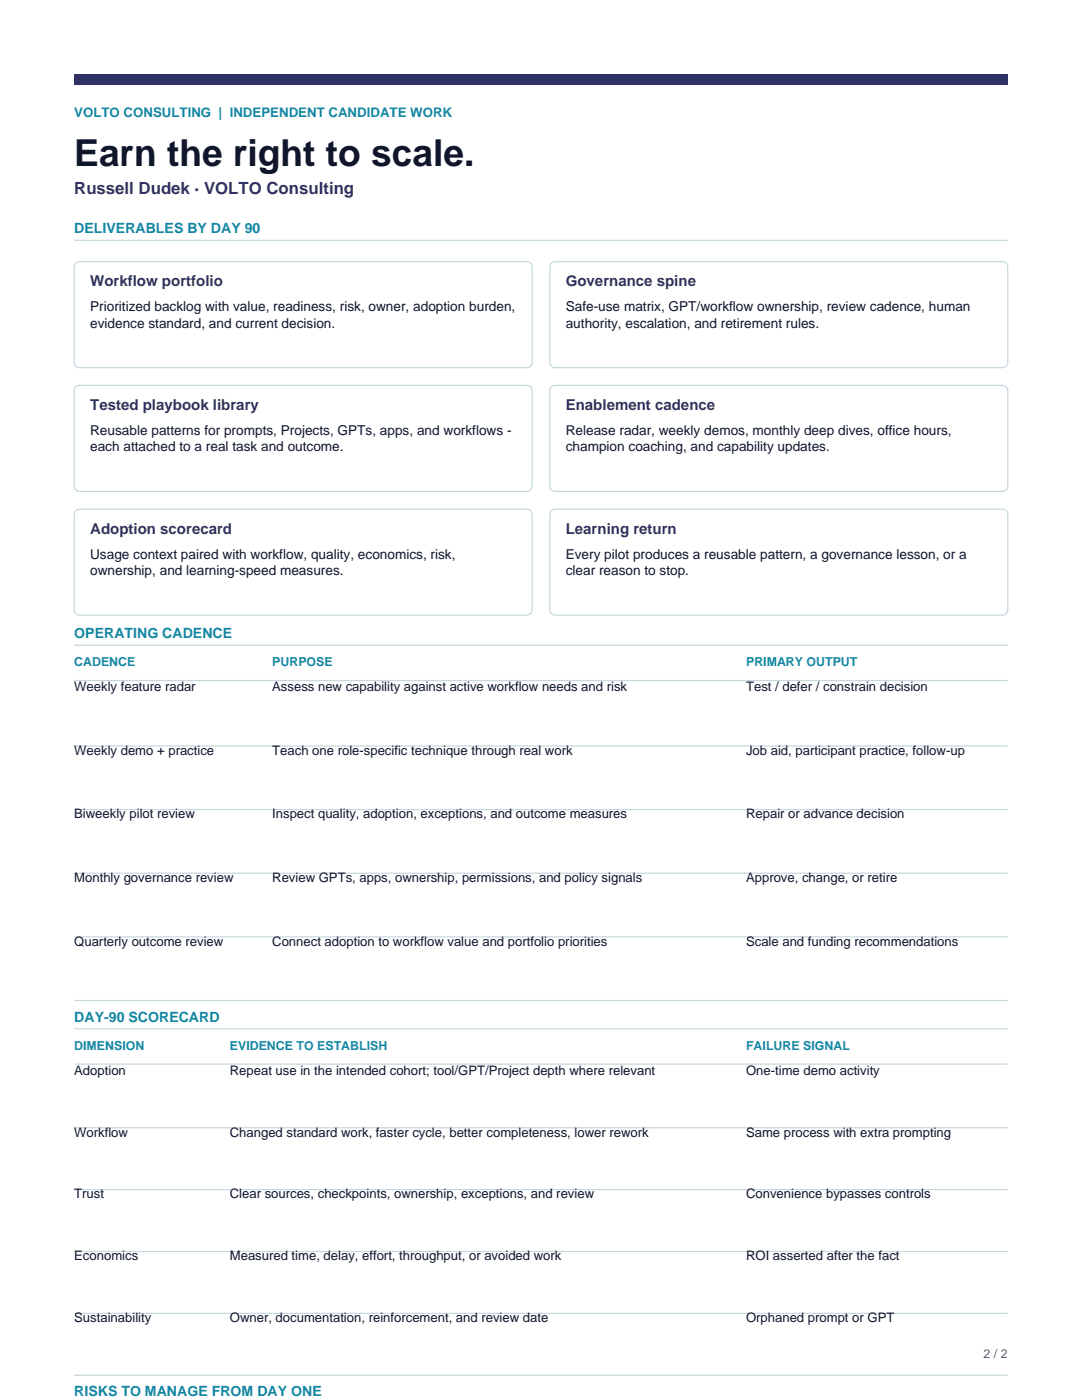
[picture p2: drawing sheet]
<svg xmlns="http://www.w3.org/2000/svg" width="216mm" height="279mm" viewBox="0 0 216 279" stroke-linecap="round" stroke-linejoin="round" font-family="sans-serif">
<defs><g id="words">
<text font-size="7.4" fill="#10172b" x="14.8" y="33.2">Earn the right to scale.</text>
<text font-size="3.4" fill="#303267" x="14.8" y="38.8">Russell Dudek · VOLTO Consulting</text>
<g font-size="3" fill="#303267">
<text x="18" y="57.2">Workflow portfolio</text>
<text x="112.9" y="57.2">Governance spine</text>
<text x="18" y="81.8">Tested playbook library</text>
<text x="112.9" y="81.8">Enablement cadence</text>
<text x="18" y="106.5">Adoption scorecard</text>
<text x="112.9" y="106.5">Learning return</text>
</g>
<g font-size="2.8" fill="#1487a4">
<text x="14.8" y="46.6">DELIVERABLES BY DAY 90</text>
<text x="14.8" y="127.4">OPERATING CADENCE</text>
<text x="14.8" y="203.9">DAY-90 SCORECARD</text>
<text x="14.8" y="278.7">RISKS TO MANAGE FROM DAY ONE</text>
</g>
<g font-size="2.7" fill="#10172b">
<text x="18" y="62.1">Prioritized backlog with value, readiness, risk, owner, adoption burden,</text>
<text x="18" y="65.4">evidence standard, and current decision.</text>
<text x="112.9" y="62.1">Safe-use matrix, GPT/workflow ownership, review cadence, human</text>
<text x="112.9" y="65.4">authority, escalation, and retirement rules.</text>
<text x="18" y="86.8">Reusable patterns for prompts, Projects, GPTs, apps, and workflows -</text>
<text x="112.9" y="86.8">Release radar, weekly demos, monthly deep dives, office hours,</text>
<text x="18" y="90.1">each attached to a real task and outcome.</text>
<text x="112.9" y="90.1">champion coaching, and capability updates.</text>
<text x="18" y="111.5">Usage context paired with workflow, quality, economics, risk,</text>
<text x="112.9" y="111.5">Every pilot produces a reusable pattern, a governance lesson, or a</text>
<text x="18" y="114.8">ownership, and learning-speed measures.</text>
<text x="112.9" y="114.8">clear reason to stop.</text>
</g>
<text font-size="2.6" fill="#1487a4" x="14.8" y="23.3">VOLTO CONSULTING | INDEPENDENT CANDIDATE WORK</text>
<g font-size="2.6" fill="#10172b">
<text x="14.8" y="137.9">Weekly feature radar</text>
<text x="54.3" y="137.9">Assess new capability against active workflow needs and risk</text>
<text x="148.9" y="137.9">Test / defer / constrain decision</text>
<text x="14.8" y="150.6">Weekly demo + practice</text>
<text x="54.3" y="150.6">Teach one role-specific technique through real work</text>
<text x="148.9" y="150.6">Job aid, participant practice, follow-up</text>
<text x="14.8" y="163.3">Biweekly pilot review</text>
<text x="54.3" y="163.3">Inspect quality, adoption, exceptions, and outcome measures</text>
<text x="148.9" y="163.3">Repair or advance decision</text>
<text x="14.8" y="176">Monthly governance review</text>
<text x="54.3" y="176">Review GPTs, apps, ownership, permissions, and policy signals</text>
<text x="148.9" y="176">Approve, change, or retire</text>
<text x="14.8" y="188.7">Quarterly outcome review</text>
<text x="54.3" y="188.7">Connect adoption to workflow value and portfolio priorities</text>
<text x="148.9" y="188.7">Scale and funding recommendations</text>
<text x="14.8" y="214.5">Adoption</text>
<text x="45.9" y="214.5">Repeat use in the intended cohort; tool/GPT/Project depth where relevant</text>
<text x="148.9" y="214.5">One-time demo activity</text>
<text x="14.8" y="226.8">Workflow</text>
<text x="45.9" y="226.8">Changed standard work, faster cycle, better completeness, lower rework</text>
<text x="148.9" y="226.8">Same process with extra prompting</text>
<text x="14.8" y="239.2">Trust</text>
<text x="45.9" y="239.2">Clear sources, checkpoints, ownership, exceptions, and review</text>
<text x="148.9" y="239.2">Convenience bypasses controls</text>
<text x="14.8" y="251.5">Economics</text>
<text x="45.9" y="251.5">Measured time, delay, effort, throughput, or avoided work</text>
<text x="148.9" y="251.5">ROI asserted after the fact</text>
<text x="14.8" y="263.9">Sustainability</text>
<text x="45.9" y="263.9">Owner, documentation, reinforcement, and review date</text>
<text x="148.9" y="263.9">Orphaned prompt or GPT</text>
</g>
<g font-size="2.5" fill="#1487a4">
<text x="14.8" y="133">CADENCE</text>
<text x="54.3" y="133">PURPOSE</text>
<text x="148.9" y="133">PRIMARY OUTPUT</text>
<text x="14.8" y="209.5">DIMENSION</text>
<text x="45.9" y="209.5">EVIDENCE TO ESTABLISH</text>
<text x="148.9" y="209.5">FAILURE SIGNAL</text>
</g>
<text font-size="2.5" fill="#526174" x="196.3" y="270.9">2 / 2</text>
</g></defs>
<path d="M14.8 14.8h186.3v2.1h-186.3z" fill-rule="evenodd" fill="#303267"/>
<g fill="none" stroke="#c7d8de" stroke-width=".25">
<path d="M14.8 48h186.3M15.2 52.4l.7-.2h89.2a1.06 1.06 0 0 1 1.1 1.1v19a1.06 1.06 0 0 1-1.1 1.1h-89.2a1.06 1.06 0 0 1-1.1-1.1v-19l.1-.4zM110.1 52.4l.7-.2h89.2a1.06 1.06 0 0 1 1.1 1.1v19a1.06 1.06 0 0 1-1.1 1.1h-89.2a1.06 1.06 0 0 1-1.1-1.1v-19l.1-.4zM15.2 77.1l.7-.2h89.2a1.06 1.06 0 0 1 1.1 1.1v19a1.06 1.06 0 0 1-1.1 1.1h-89.2a1.06 1.06 0 0 1-1.1-1.1v-19l.1-.4zM110.1 77.1l.7-.2h89.2a1.06 1.06 0 0 1 1.1 1.1v19a1.06 1.06 0 0 1-1.1 1.1h-89.2a1.06 1.06 0 0 1-1.1-1.1v-19l.1-.4zM15.2 101.8l.7-.2h89.2a1.06 1.06 0 0 1 1.1 1.1v19a1.06 1.06 0 0 1-1.1 1.1h-89.2a1.06 1.06 0 0 1-1.1-1.1v-19l.1-.4zM110.1 101.8l.7-.2h89.2a1.06 1.06 0 0 1 1.1 1.1v19a1.06 1.06 0 0 1-1.1 1.1h-89.2a1.06 1.06 0 0 1-1.1-1.1v-19l.1-.4zM14.8 128.8h186.3M14.8 135.8h186.3M14.8 148.9h186.3M14.8 161.6h186.3M14.8 174.3h186.3"/>
<path d="M14.8 187h186.3M14.8 199.7h186.3M14.8 205.3h186.3M14.8 212.4h186.3M14.8 225.1h186.3M14.8 237.4h186.3M14.8 249.8h186.3M14.8 262.1h186.3M14.8 274.5h186.3"/>
</g>
<use href="#words"/>
</svg>
